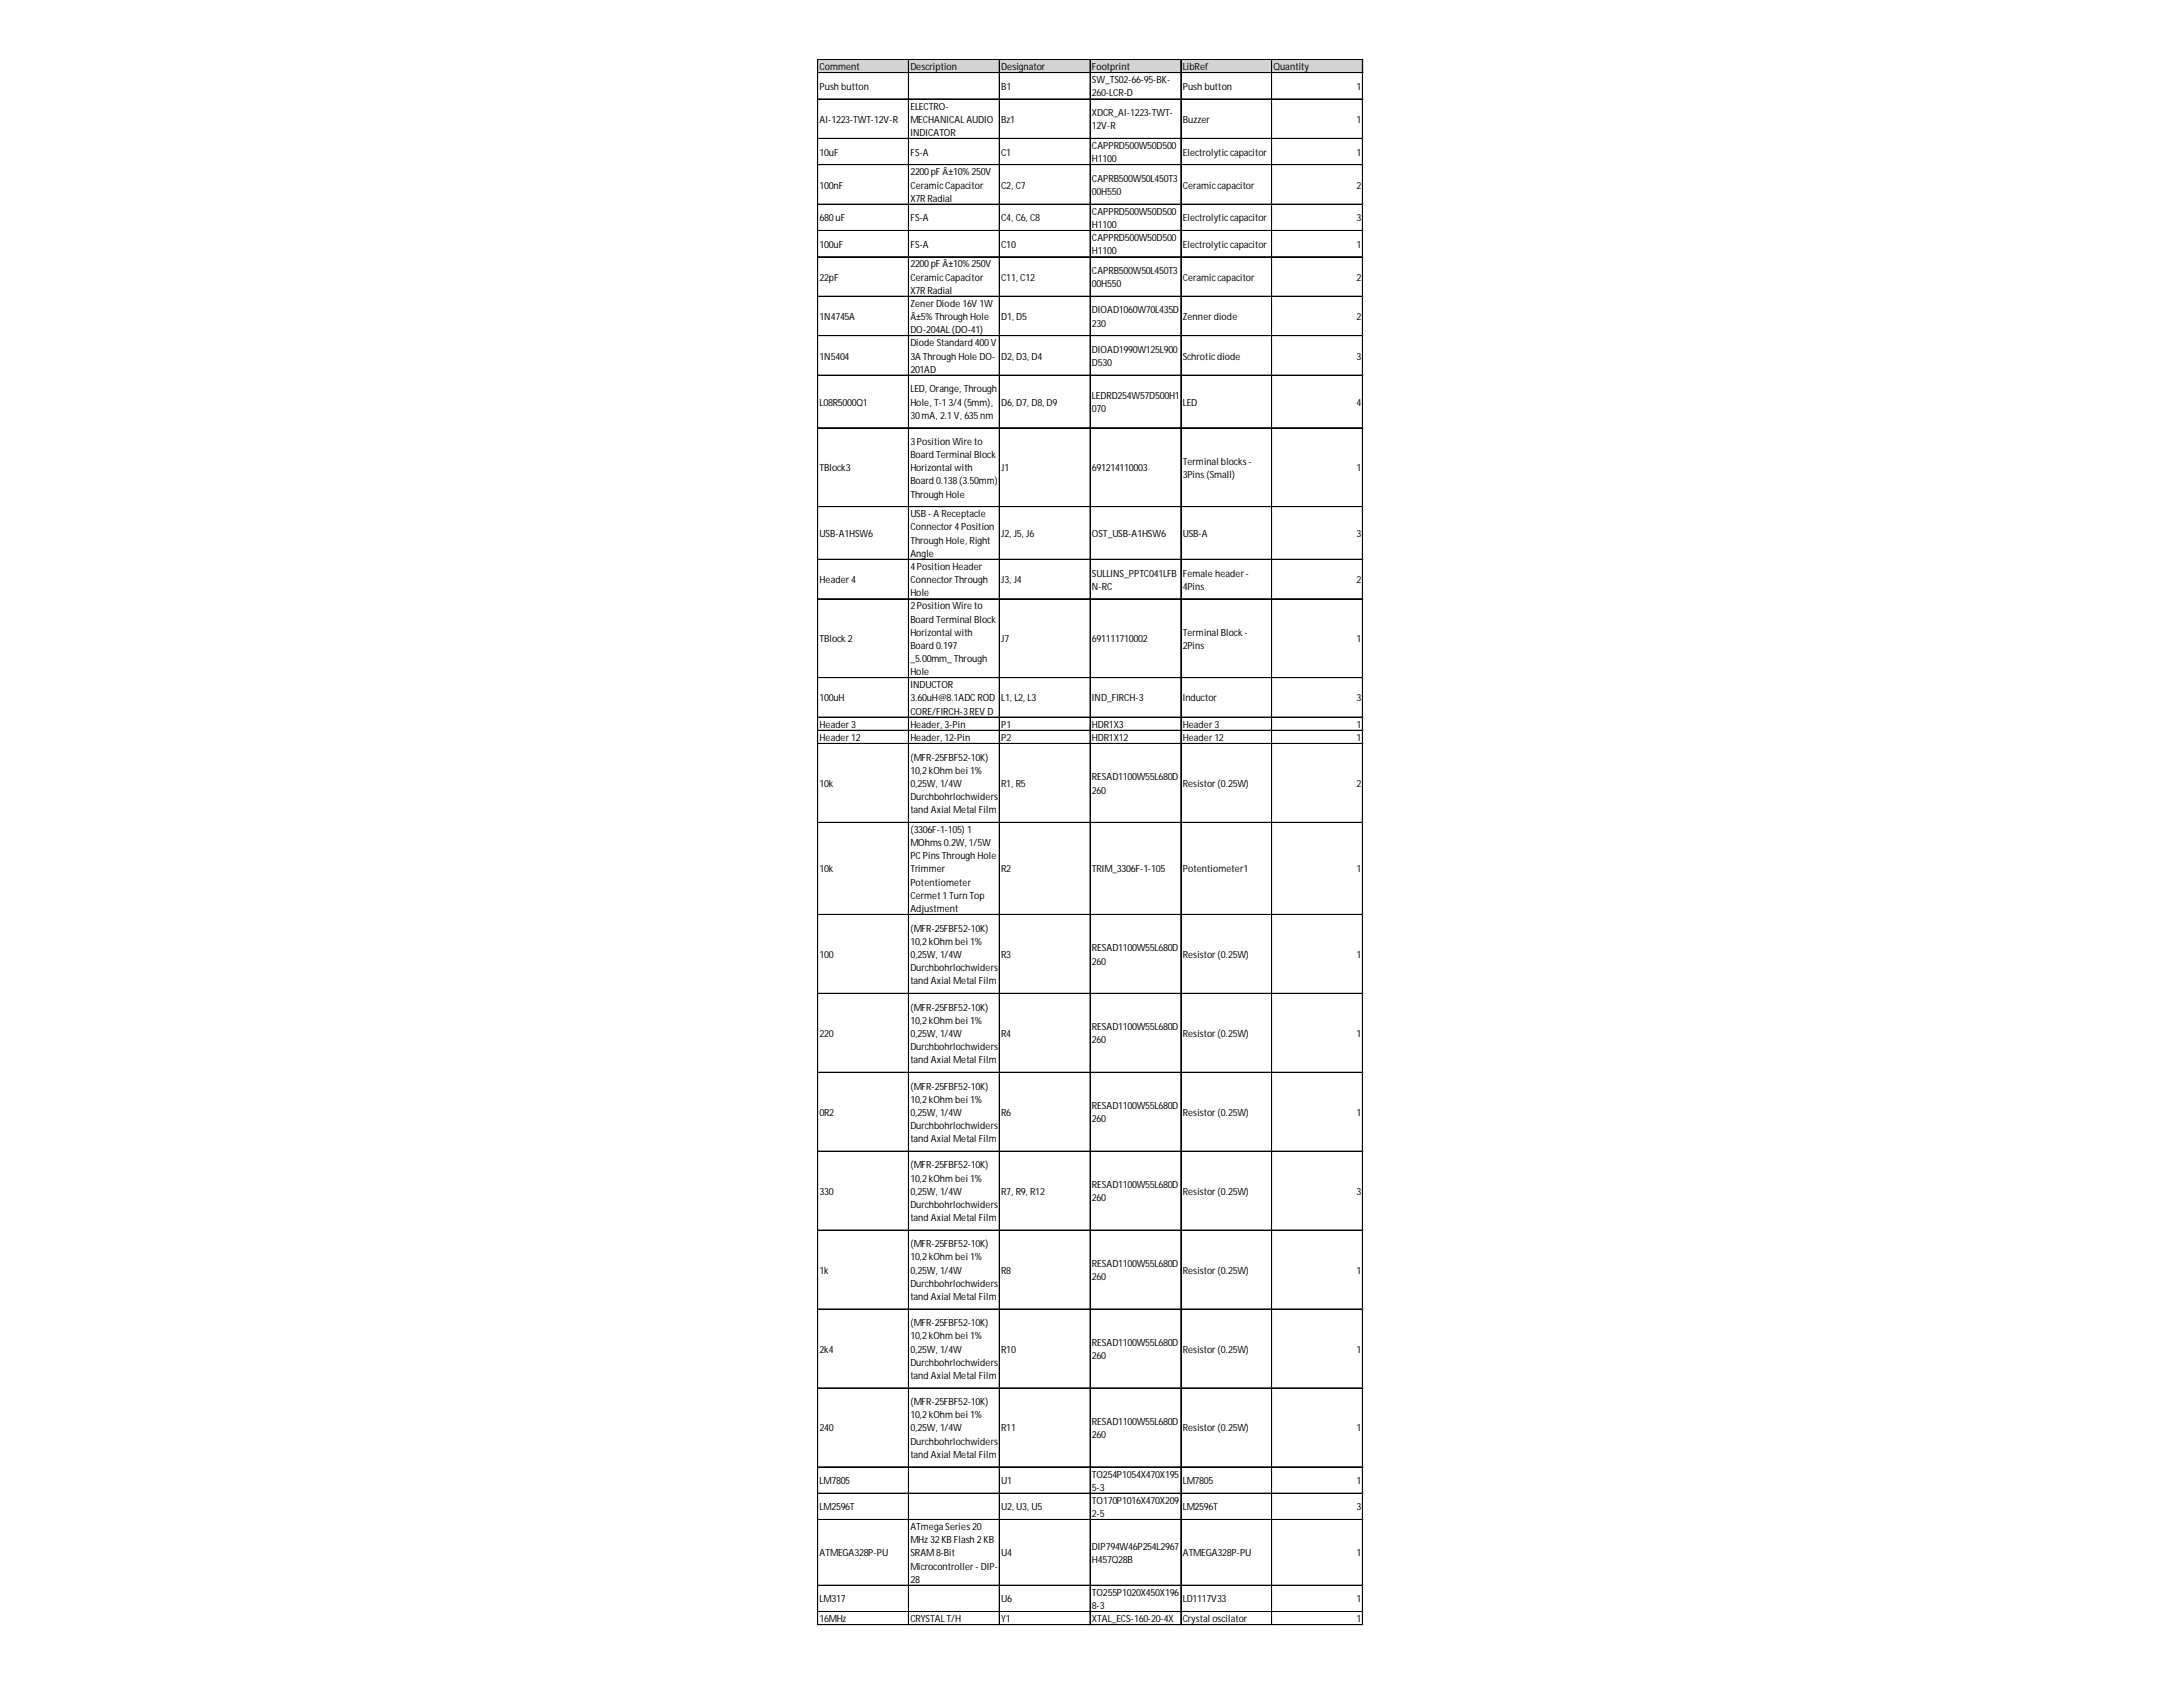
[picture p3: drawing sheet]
<svg xmlns="http://www.w3.org/2000/svg" width="279mm" height="216mm" viewBox="0 0 279 216" stroke-linecap="round" stroke-linejoin="round" font-family="sans-serif">
<defs><g id="words">
<g font-size="1.3">
<text x="104.9" y="9">Comment</text>
<text x="104.9" y="11.5">Push button</text>
<text x="116.5" y="9">Description</text>
<text x="128.1" y="9">Designator</text>
<text x="128.1" y="11.5">B1</text>
<text x="139.8" y="9">Footprint</text>
<text x="139.8" y="10.7">SW_TS02-66-95-BK-</text>
<text x="151.4" y="9">LibRef</text>
<text x="151.4" y="11.5">Push button</text>
<text x="163" y="9">Quantity</text>
<text x="173.6" y="11.5">1</text>
<text x="104.9" y="15.7">AI-1223-TWT-12V-R</text>
<text x="116.5" y="14">ELECTRO-</text>
<text x="116.5" y="15.7">MECHANICALAUDIO</text>
<text x="116.5" y="17.4">INDICATOR</text>
<text x="128.1" y="15.7">Bz1</text>
<text x="139.8" y="12.3">260-LCR-D</text>
<text x="139.8" y="14.9">XDCR_AI-1223-TWT-</text>
<text x="139.8" y="16.6">12V-R</text>
<text x="151.4" y="15.7">Buzzer</text>
<text x="173.6" y="15.7">1</text>
<text x="104.9" y="19.9">10uF</text>
<text x="116.5" y="19.9">FS-A</text>
<text x="116.5" y="22.4">2200pF Â±10% 250V</text>
<text x="128.1" y="19.9">C1</text>
<text x="139.8" y="19.1">CAPPRD500W50D500</text>
<text x="139.8" y="20.8">H1100</text>
<text x="139.8" y="23.3">CAPRB500W50L450T3</text>
<text x="151.4" y="19.9">Electrolyticcapacitor</text>
<text x="173.6" y="19.9">1</text>
<text x="104.9" y="24.1">100nF</text>
<text x="104.9" y="28.3">680uF</text>
<text x="116.5" y="24.1">CeramicCapacitor</text>
<text x="116.5" y="25.8">X7R Radial</text>
<text x="116.5" y="28.3">FS-A</text>
<text x="128.1" y="24.1">C2, C7</text>
<text x="128.1" y="28.3">C4, C6, C8</text>
<text x="139.8" y="25">00H550</text>
<text x="139.8" y="27.5">CAPPRD500W50D500</text>
<text x="139.8" y="29.2">H1100</text>
<text x="151.4" y="24.1">Ceramiccapacitor</text>
<text x="151.4" y="28.3">Electrolyticcapacitor</text>
<text x="173.6" y="24.1">2</text>
<text x="173.6" y="28.3">3</text>
<text x="104.9" y="31.7">100uF</text>
<text x="104.9" y="35.9">22pF</text>
<text x="116.5" y="31.7">FS-A</text>
<text x="116.5" y="34.2">2200pF Â±10% 250V</text>
<text x="116.5" y="35.9">CeramicCapacitor</text>
<text x="128.1" y="31.7">C10</text>
<text x="128.1" y="35.9">C11, C12</text>
<text x="139.8" y="30.9">CAPPRD500W50D500</text>
<text x="139.8" y="32.5">H1100</text>
<text x="139.8" y="35.1">CAPRB500W50L450T3</text>
<text x="151.4" y="31.7">Electrolyticcapacitor</text>
<text x="151.4" y="35.9">Ceramiccapacitor</text>
<text x="173.6" y="31.7">1</text>
<text x="173.6" y="35.9">2</text>
<text x="104.9" y="41">1N4745A</text>
<text x="116.5" y="37.6">X7R Radial</text>
<text x="116.5" y="39.3">ZenerDiode 16V 1W</text>
<text x="116.5" y="41">Â±5% Through Hole</text>
<text x="128.1" y="41">D1, D5</text>
<text x="139.8" y="36.8">00H550</text>
<text x="139.8" y="40.1">DIOAD1060W70L435D</text>
<text x="139.8" y="41.8">230</text>
<text x="151.4" y="41">Zennerdiode</text>
<text x="173.6" y="41">2</text>
<text x="104.9" y="46">1N5404</text>
<text x="116.5" y="42.6">DO-204AL(DO-41)</text>
<text x="116.5" y="44.3">Diode Standard 400V</text>
<text x="116.5" y="46">3A Through Hole DO-</text>
<text x="116.5" y="47.7">201AD</text>
<text x="128.1" y="46">D2, D3, D4</text>
<text x="139.8" y="45.2">DIOAD1990W125L900</text>
<text x="139.8" y="46.9">D530</text>
<text x="151.4" y="46">Schroticdiode</text>
<text x="173.6" y="46">3</text>
<text x="104.9" y="51.9">L08R5000Q1</text>
<text x="116.5" y="50.2">LED, Orange, Through</text>
<text x="116.5" y="51.9">Hole, T-13/4(5mm),</text>
<text x="116.5" y="53.6">30mA, 2.1V, 635nm</text>
<text x="128.1" y="51.9">D6, D7, D8, D9</text>
<text x="139.8" y="51.1">LEDRD254W57D500H1</text>
<text x="139.8" y="52.7">070</text>
<text x="151.4" y="51.9">LED</text>
<text x="173.6" y="51.9">4</text>
<text x="116.5" y="57">3Position Wire to</text>
<text x="116.5" y="58.6">Board Terminal Block</text>
<text x="151.4" y="59.5">Terminal blocks-</text>
<text x="104.9" y="60.3">TBlock3</text>
<text x="116.5" y="60.3">Horizontal with</text>
<text x="116.5" y="62">Board 0.138(3.50mm)</text>
<text x="116.5" y="63.7">Through Hole</text>
<text x="128.1" y="60.3">J1</text>
<text x="139.8" y="60.3">691214110003</text>
<text x="151.4" y="61.2">3Pins(Small)</text>
<text x="173.6" y="60.3">1</text>
<text x="104.9" y="68.7">USB-A1HSW6</text>
<text x="116.5" y="66.2">USB - A Receptacle</text>
<text x="116.5" y="67.9">Connector 4Position</text>
<text x="116.5" y="69.6">Through Hole, Right</text>
<text x="116.5" y="71.3">Angle</text>
<text x="128.1" y="68.7">J2, J5, J6</text>
<text x="139.8" y="68.7">OST_USB-A1HSW6</text>
<text x="151.4" y="68.7">USB-A</text>
<text x="173.6" y="68.7">3</text>
<text x="104.9" y="74.6">Header4</text>
<text x="116.5" y="72.9">4Position Header</text>
<text x="116.5" y="74.6">Connector Through</text>
<text x="116.5" y="76.3">Hole</text>
<text x="116.5" y="78">2Position Wire to</text>
<text x="128.1" y="74.6">J3, J4</text>
<text x="139.8" y="73.8">SULLINS_PPTC041LFB</text>
<text x="139.8" y="75.5">N-RC</text>
<text x="151.4" y="73.8">Female header-</text>
<text x="151.4" y="75.5">4Pins</text>
<text x="173.6" y="74.6">2</text>
<text x="104.9" y="82.2">TBlock 2</text>
<text x="116.5" y="79.7">Board Terminal Block</text>
<text x="116.5" y="81.4">Horizontal with</text>
<text x="116.5" y="83">Board 0.197</text>
<text x="128.1" y="82.2">J7</text>
<text x="139.8" y="82.2">691111710002</text>
<text x="151.4" y="81.4">Terminal Block -</text>
<text x="151.4" y="83">2Pins</text>
<text x="173.6" y="82.2">1</text>
<text x="104.9" y="89.8">100uH</text>
<text x="116.5" y="84.7">_5.00mm_Through</text>
<text x="116.5" y="86.4">Hole</text>
<text x="116.5" y="88.1">INDUCTOR</text>
<text x="116.5" y="89.8">3.60uH@8.1ADCROD</text>
<text x="128.1" y="89.8">L1, L2, L3</text>
<text x="139.8" y="89.8">IND_FIRCH-3</text>
<text x="151.4" y="89.8">Inductor</text>
<text x="173.6" y="89.8">3</text>
<text x="104.9" y="93.1">Header3</text>
<text x="104.9" y="94.8">Header12</text>
<text x="116.5" y="91.5">CORE/FIRCH-3REV D</text>
<text x="116.5" y="93.1">Header, 3-Pin</text>
<text x="116.5" y="94.8">Header, 12-Pin</text>
<text x="128.1" y="93.1">P1</text>
<text x="128.1" y="94.8">P2</text>
<text x="139.8" y="93.1">HDR1X3</text>
<text x="139.8" y="94.8">HDR1X12</text>
<text x="151.4" y="93.1">Header3</text>
<text x="151.4" y="94.8">Header12</text>
<text x="173.6" y="93.1">1</text>
<text x="173.6" y="94.8">1</text>
<text x="104.9" y="100.7">10k</text>
<text x="116.5" y="97.4">(MFR-25FBF52-10K)</text>
<text x="116.5" y="99">10,2kOhm bei 1%</text>
<text x="116.5" y="100.7">0,25W, 1/4W</text>
<text x="128.1" y="100.7">R1, R5</text>
<text x="139.8" y="99.9">RESAD1100W55L680D</text>
<text x="139.8" y="101.6">260</text>
<text x="151.4" y="100.7">Resistor (0.25W)</text>
<text x="173.6" y="100.7">2</text>
<text x="116.5" y="102.4">Durchbohrlochwiders</text>
<text x="116.5" y="104.1">tand Axial Metal Film</text>
<text x="116.5" y="106.6">(3306F-1-105) 1</text>
<text x="104.9" y="111.7">10k</text>
<text x="116.5" y="108.3">MOhms0.2W, 1/5W</text>
<text x="116.5" y="110">PCPinsThrough Hole</text>
<text x="116.5" y="111.7">Trimmer</text>
<text x="116.5" y="113.3">Potentiometer</text>
<text x="128.1" y="111.7">R2</text>
<text x="139.8" y="111.7">TRIM_3306F-1-105</text>
<text x="151.4" y="111.7">Potentiometer1</text>
<text x="173.6" y="111.7">1</text>
<text x="116.5" y="115">Cermet 1Turn Top</text>
<text x="116.5" y="116.7">Adjustment</text>
<text x="116.5" y="119.2">(MFR-25FBF52-10K)</text>
<text x="104.9" y="122.6">100</text>
<text x="116.5" y="120.9">10,2kOhm bei 1%</text>
<text x="116.5" y="122.6">0,25W, 1/4W</text>
<text x="116.5" y="124.3">Durchbohrlochwiders</text>
<text x="116.5" y="126">tand Axial Metal Film</text>
<text x="128.1" y="122.6">R3</text>
<text x="139.8" y="121.8">RESAD1100W55L680D</text>
<text x="139.8" y="123.4">260</text>
<text x="151.4" y="122.6">Resistor (0.25W)</text>
<text x="173.6" y="122.6">1</text>
<text x="116.5" y="129.3">(MFR-25FBF52-10K)</text>
<text x="116.5" y="131">10,2kOhm bei 1%</text>
<text x="139.8" y="131.9">RESAD1100W55L680D</text>
<text x="104.9" y="132.7">220</text>
<text x="116.5" y="132.7">0,25W, 1/4W</text>
<text x="116.5" y="134.4">Durchbohrlochwiders</text>
<text x="116.5" y="136.1">tand Axial Metal Film</text>
<text x="128.1" y="132.7">R4</text>
<text x="139.8" y="133.5">260</text>
<text x="151.4" y="132.7">Resistor (0.25W)</text>
<text x="173.6" y="132.7">1</text>
<text x="104.9" y="142.8">0R2</text>
<text x="116.5" y="139.4">(MFR-25FBF52-10K)</text>
<text x="116.5" y="141.1">10,2kOhm bei 1%</text>
<text x="116.5" y="142.8">0,25W, 1/4W</text>
<text x="128.1" y="142.8">R6</text>
<text x="139.8" y="142">RESAD1100W55L680D</text>
<text x="139.8" y="143.6">260</text>
<text x="151.4" y="142.8">Resistor (0.25W)</text>
<text x="173.6" y="142.8">1</text>
<text x="116.5" y="144.5">Durchbohrlochwiders</text>
<text x="116.5" y="146.2">tand Axial Metal Film</text>
<text x="116.5" y="149.5">(MFR-25FBF52-10K)</text>
<text x="104.9" y="152.9">330</text>
<text x="116.5" y="151.2">10,2kOhm bei 1%</text>
<text x="116.5" y="152.9">0,25W, 1/4W</text>
<text x="116.5" y="154.6">Durchbohrlochwiders</text>
<text x="128.1" y="152.9">R7, R9, R12</text>
<text x="139.8" y="152.1">RESAD1100W55L680D</text>
<text x="139.8" y="153.7">260</text>
<text x="151.4" y="152.9">Resistor (0.25W)</text>
<text x="173.6" y="152.9">3</text>
<text x="116.5" y="156.3">tand Axial Metal Film</text>
<text x="116.5" y="159.6">(MFR-25FBF52-10K)</text>
<text x="116.5" y="161.3">10,2kOhm bei 1%</text>
<text x="104.9" y="163">1k</text>
<text x="116.5" y="163">0,25W, 1/4W</text>
<text x="116.5" y="164.7">Durchbohrlochwiders</text>
<text x="116.5" y="166.4">tand Axial Metal Film</text>
<text x="128.1" y="163">R8</text>
<text x="139.8" y="162.2">RESAD1100W55L680D</text>
<text x="139.8" y="163.8">260</text>
<text x="151.4" y="163">Resistor (0.25W)</text>
<text x="173.6" y="163">1</text>
<text x="104.9" y="173.1">2k4</text>
<text x="116.5" y="169.7">(MFR-25FBF52-10K)</text>
<text x="116.5" y="171.4">10,2kOhm bei 1%</text>
<text x="116.5" y="173.1">0,25W, 1/4W</text>
<text x="128.1" y="173.1">R10</text>
<text x="139.8" y="172.3">RESAD1100W55L680D</text>
<text x="139.8" y="173.9">260</text>
<text x="151.4" y="173.1">Resistor (0.25W)</text>
<text x="173.6" y="173.1">1</text>
<text x="116.5" y="174.8">Durchbohrlochwiders</text>
<text x="116.5" y="176.5">tand Axial Metal Film</text>
<text x="116.5" y="179.8">(MFR-25FBF52-10K)</text>
<text x="104.9" y="183.2">240</text>
<text x="116.5" y="181.5">10,2kOhm bei 1%</text>
<text x="116.5" y="183.2">0,25W, 1/4W</text>
<text x="116.5" y="184.9">Durchbohrlochwiders</text>
<text x="128.1" y="183.2">R11</text>
<text x="139.8" y="182.4">RESAD1100W55L680D</text>
<text x="139.8" y="184">260</text>
<text x="151.4" y="183.2">Resistor (0.25W)</text>
<text x="173.6" y="183.2">1</text>
<text x="104.9" y="189.9">LM7805</text>
<text x="116.5" y="186.6">tand Axial Metal Film</text>
<text x="128.1" y="189.9">U1</text>
<text x="139.8" y="189.1">TO254P1054X470X195</text>
<text x="139.8" y="190.8">5-3</text>
<text x="151.4" y="189.9">LM7805</text>
<text x="173.6" y="189.9">1</text>
<text x="104.9" y="193.3">LM2596T</text>
<text x="116.5" y="195.8">ATmega Series20</text>
<text x="116.5" y="197.5">MHz 32KB Flash 2KB</text>
<text x="128.1" y="193.3">U2, U3, U5</text>
<text x="139.8" y="192.5">TO170P1016X470X209</text>
<text x="139.8" y="194.1">2-5</text>
<text x="151.4" y="193.3">LM2596T</text>
<text x="173.6" y="193.3">3</text>
<text x="104.9" y="199.2">ATMEGA328P-PU</text>
<text x="116.5" y="199.2">SRAM8-Bit</text>
<text x="116.5" y="200.9">Microcontroller- DIP-</text>
<text x="116.5" y="202.6">28</text>
<text x="128.1" y="199.2">U4</text>
<text x="139.8" y="198.4">DIP794W46P254L2967</text>
<text x="139.8" y="200">H457Q28B</text>
<text x="151.4" y="199.2">ATMEGA328P-PU</text>
<text x="173.6" y="199.2">1</text>
<text x="104.9" y="205.1">LM317</text>
<text x="104.9" y="207.6">16MHz</text>
<text x="116.5" y="207.6">CRYSTALT/H</text>
<text x="128.1" y="205.1">U6</text>
<text x="128.1" y="207.6">Y1</text>
<text x="139.8" y="204.2">TO255P1020X450X196</text>
<text x="139.8" y="205.9">8-3</text>
<text x="139.8" y="207.6">XTAL_ECS-160-20-4X</text>
<text x="151.4" y="205.1">LD1117V33</text>
<text x="151.4" y="207.6">Crystal oscilator</text>
<text x="173.6" y="205.1">1</text>
<text x="173.6" y="207.6">1</text>
</g>
</g></defs>
<path d="M104.7 7.6h69.8v1.8h-69.8z" fill="#d3d3d3"/>
<g fill="none" stroke="#000" stroke-width=".13">
<path d="M104.6 7.6v200.4M104.7 7.6v200.4M104.7 7.6h69.8M104.7 9.3h69.8M104.7 12.7h69.8M104.7 17.7h69.8M116.3 7.7v200.3M127.9 7.7v200.3M139.5 7.7v200.3M139.6 7.7v200.3M151.1 7.7v200.3M151.2 7.7v200.3"/>
<path d="M162.7 7.7v200.3M162.8 7.7v200.3M174.4 7.7v200.3M104.7 21.1h69.8M104.7 26.1h69.8M104.7 26.2h69.8M104.7 29.5h69.8M104.7 32.9h69.8M104.7 37.9h69.8M104.7 43h69.8M104.7 48h69.8M104.7 54.7h69.8"/>
<path d="M104.7 54.8h69.8M104.7 64.8h69.8M104.7 64.9h69.8M104.7 71.6h69.8M104.7 76.6h69.8M104.7 76.7h69.8M104.7 86.7h69.8M104.7 86.8h69.8M104.7 91.8h69.8M104.7 93.5h69.8M104.7 95.1h69.8M104.7 95.2h69.8"/>
<path d="M104.7 105.2h69.8M104.7 105.3h69.8M104.7 117h69.8M104.7 117.1h69.8M104.7 127.1h69.8M104.7 127.2h69.8M104.7 137.2h69.8M104.7 137.3h69.8M104.7 147.3h69.8M104.7 147.4h69.8M104.7 157.4h69.8M104.7 157.5h69.8"/>
<path d="M104.7 167.5h69.8M104.7 167.6h69.8M104.7 177.6h69.8M104.7 177.7h69.8M104.7 187.7h69.8M104.7 187.8h69.8M104.7 191.1h69.8M104.7 194.5h69.8M104.7 202.9h69.8M104.7 206.2h69.8M104.7 206.3h69.8M104.7 207.9h69.8"/>
<path d="M104.7 208h69.8"/>
</g>
<path d="M104.6 208v.1" fill="none" stroke="#d4d4d4" stroke-width=".13"/>
<path d="M104.6 208l.1 .1z" fill="#d4d4d4"/>
<path d="M116.3 208v.1" fill="none" stroke="#d4d4d4" stroke-width=".13"/>
<path d="M116.3 208l.1 .1z" fill="#d4d4d4"/>
<path d="M127.9 208v.1" fill="none" stroke="#d4d4d4" stroke-width=".13"/>
<path d="M127.9 208l.1 .1z" fill="#d4d4d4"/>
<path d="M139.5 208v.1" fill="none" stroke="#d4d4d4" stroke-width=".13"/>
<path d="M139.5 208l.1 .1z" fill="#d4d4d4"/>
<path d="M151.1 208v.1" fill="none" stroke="#d4d4d4" stroke-width=".13"/>
<path d="M151.1 208l.1 .1z" fill="#d4d4d4"/>
<path d="M162.7 208v.1" fill="none" stroke="#d4d4d4" stroke-width=".13"/>
<path d="M162.7 208l.1 .1z" fill="#d4d4d4"/>
<path d="M174.4 208v.1" fill="none" stroke="#d4d4d4" stroke-width=".13"/>
<path d="M174.4 208l.1 .1z" fill="#d4d4d4"/>
<path d="M174.5 12.7h.1" fill="none" stroke="#d4d4d4" stroke-width=".13"/>
<path d="M174.5 17.7h.1" fill="none" stroke="#d4d4d4" stroke-width=".13"/>
<path d="M174.5 17.7v.1z" fill="#d4d4d4"/>
<path d="M174.5 21.1h.1" fill="none" stroke="#d4d4d4" stroke-width=".13"/>
<path d="M174.5 21.1v.1z" fill="#d4d4d4"/>
<path d="M174.5 26.1h.1" fill="none" stroke="#d4d4d4" stroke-width=".13"/>
<path d="M174.5 26.1v.1z" fill="#d4d4d4"/>
<path d="M174.5 29.5h.1" fill="none" stroke="#d4d4d4" stroke-width=".13"/>
<path d="M174.5 29.5v.1z" fill="#d4d4d4"/>
<path d="M174.5 32.9h.1" fill="none" stroke="#d4d4d4" stroke-width=".13"/>
<path d="M174.5 37.9h.1" fill="none" stroke="#d4d4d4" stroke-width=".13"/>
<path d="M174.5 37.9v.1z" fill="#d4d4d4"/>
<path d="M174.5 43h.1" fill="none" stroke="#d4d4d4" stroke-width=".13"/>
<path d="M174.5 48h.1" fill="none" stroke="#d4d4d4" stroke-width=".13"/>
<path d="M174.5 48v.1z" fill="#d4d4d4"/>
<path d="M174.5 54.7h.1" fill="none" stroke="#d4d4d4" stroke-width=".13"/>
<path d="M174.5 54.7v.1z" fill="#d4d4d4"/>
<path d="M174.5 64.8h.1" fill="none" stroke="#d4d4d4" stroke-width=".13"/>
<path d="M174.5 64.8v.1z" fill="#d4d4d4"/>
<path d="M174.5 71.6h.1" fill="none" stroke="#d4d4d4" stroke-width=".13"/>
<path d="M174.5 71.6v.1z" fill="#d4d4d4"/>
<path d="M174.5 76.6h.1" fill="none" stroke="#d4d4d4" stroke-width=".13"/>
<path d="M174.5 76.6v.1z" fill="#d4d4d4"/>
<path d="M174.5 86.7h.1" fill="none" stroke="#d4d4d4" stroke-width=".13"/>
<path d="M174.5 86.7v.1z" fill="#d4d4d4"/>
<path d="M174.5 91.8h.1" fill="none" stroke="#d4d4d4" stroke-width=".13"/>
<path d="M174.5 91.8v.1z" fill="#d4d4d4"/>
<path d="M174.5 93.5h.1" fill="none" stroke="#d4d4d4" stroke-width=".13"/>
<path d="M174.5 95.1h.1" fill="none" stroke="#d4d4d4" stroke-width=".13"/>
<path d="M174.5 95.1v.1z" fill="#d4d4d4"/>
<path d="M174.5 105.2h.1" fill="none" stroke="#d4d4d4" stroke-width=".13"/>
<path d="M174.5 105.2v.1z" fill="#d4d4d4"/>
<path d="M174.5 117h.1" fill="none" stroke="#d4d4d4" stroke-width=".13"/>
<path d="M174.5 117v.1z" fill="#d4d4d4"/>
<path d="M174.5 127.1h.1" fill="none" stroke="#d4d4d4" stroke-width=".13"/>
<path d="M174.5 127.1v.1z" fill="#d4d4d4"/>
<path d="M174.5 137.2h.1" fill="none" stroke="#d4d4d4" stroke-width=".13"/>
<path d="M174.5 137.2v.1z" fill="#d4d4d4"/>
<path d="M174.5 147.3h.1" fill="none" stroke="#d4d4d4" stroke-width=".13"/>
<path d="M174.5 147.3v.1z" fill="#d4d4d4"/>
<path d="M174.5 157.4h.1" fill="none" stroke="#d4d4d4" stroke-width=".13"/>
<path d="M174.5 157.4v.1z" fill="#d4d4d4"/>
<path d="M174.5 167.5h.1" fill="none" stroke="#d4d4d4" stroke-width=".13"/>
<path d="M174.5 167.5v.1z" fill="#d4d4d4"/>
<path d="M174.5 177.6h.1" fill="none" stroke="#d4d4d4" stroke-width=".13"/>
<path d="M174.5 177.6v.1z" fill="#d4d4d4"/>
<path d="M174.5 187.7h.1" fill="none" stroke="#d4d4d4" stroke-width=".13"/>
<path d="M174.5 187.7v.1z" fill="#d4d4d4"/>
<path d="M174.5 191.1h.1" fill="none" stroke="#d4d4d4" stroke-width=".13"/>
<path d="M174.5 191.1v.1z" fill="#d4d4d4"/>
<path d="M174.5 194.5h.1" fill="none" stroke="#d4d4d4" stroke-width=".13"/>
<path d="M174.5 202.9h.1" fill="none" stroke="#d4d4d4" stroke-width=".13"/>
<path d="M174.5 202.9v.1z" fill="#d4d4d4"/>
<path d="M174.5 206.2h.1" fill="none" stroke="#d4d4d4" stroke-width=".13"/>
<path d="M174.5 206.2v.1z" fill="#d4d4d4"/>
<path d="M174.5 207.9h.1" fill="none" stroke="#d4d4d4" stroke-width=".13"/>
<path d="M174.5 207.9v.1z" fill="#d4d4d4"/>
<use href="#words"/>
</svg>
